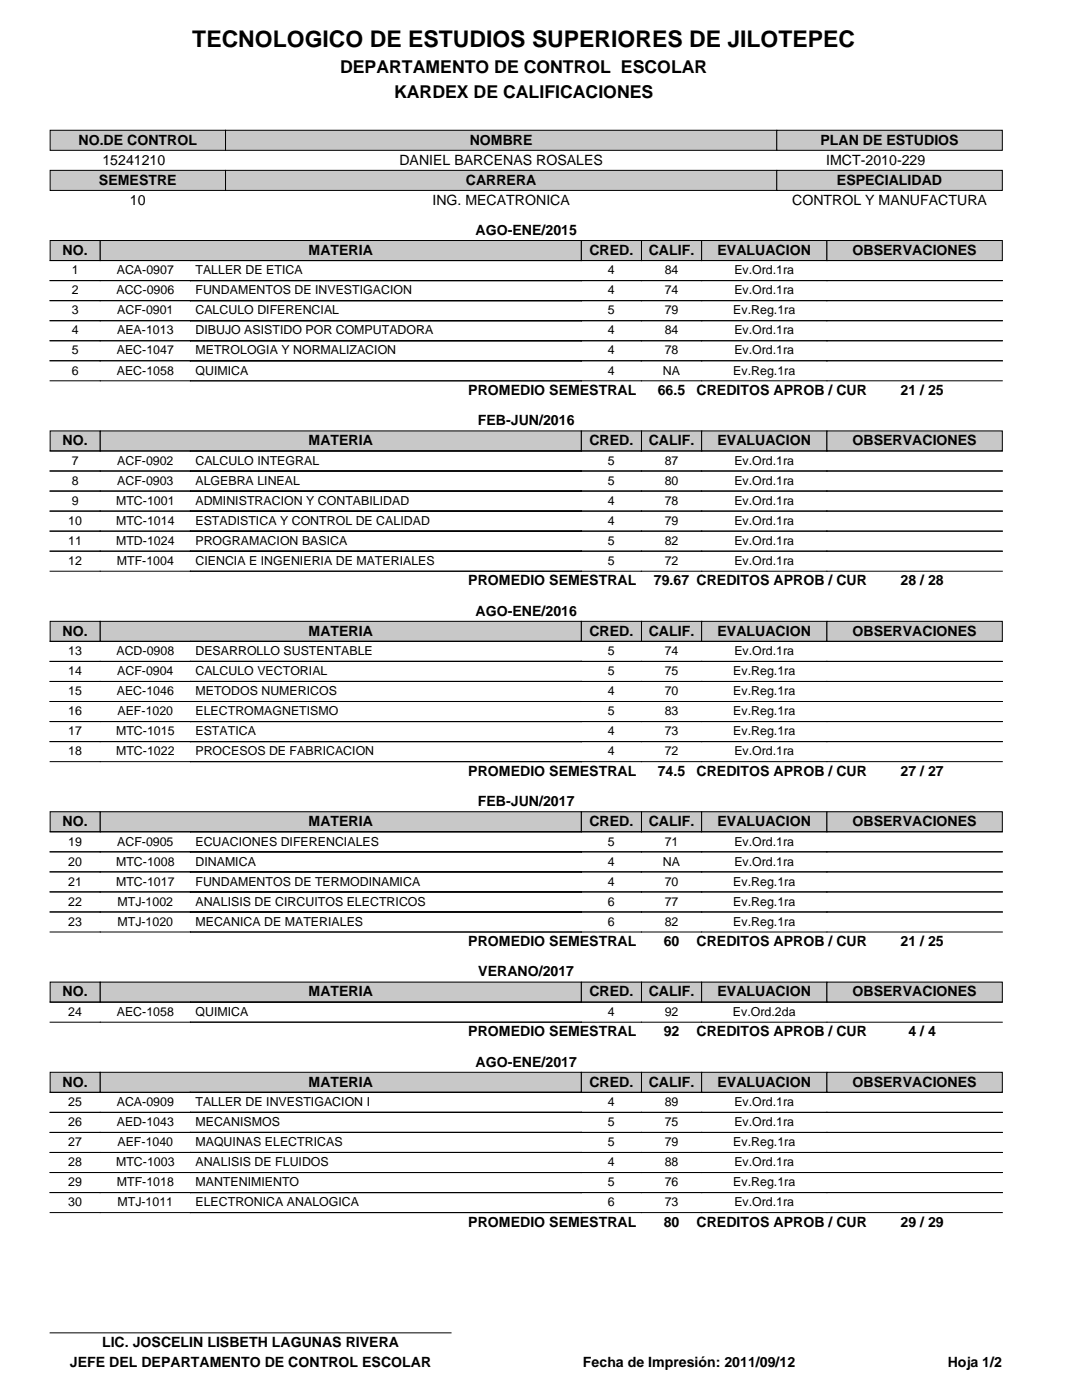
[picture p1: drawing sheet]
<svg xmlns="http://www.w3.org/2000/svg" width="216mm" height="279mm" viewBox="0 0 216 279" stroke-linecap="round" stroke-linejoin="round" font-family="sans-serif">
<defs><g id="words">
<text font-size="4.6" x="38.4" y="9.4">TECNOLOGICO DE ESTUDIOS SUPERIORES DE JILOTEPEC</text>
<g font-size="3.5">
<text x="67.8" y="14.6">DEPARTAMENTO DE CONTROL ESCOLAR</text>
<text x="78.6" y="19.6">KARDEX DE CALIFICACIONES</text>
</g>
<g font-size="2.8">
<text x="15.7" y="28.8">NO.DE CONTROL</text>
<text x="93.7" y="28.8">NOMBRE</text>
<text x="163.7" y="28.8">PLAN DE ESTUDIOS</text>
<text x="20.4" y="32.8">15241210</text>
<text x="79.7" y="32.8">DANIEL BARCENAS ROSALES</text>
<text x="164.9" y="32.8">IMCT-2010-229</text>
<text x="19.7" y="36.8">SEMESTRE</text>
<text x="25.9" y="40.8">10</text>
<text x="86.3" y="40.8">ING. MECATRONICA</text>
<text x="92.9" y="36.8">CARRERA</text>
<text x="158.1" y="40.8">CONTROL Y MANUFACTURA</text>
<text x="167" y="36.8">ESPECIALIDAD</text>
<text x="94.9" y="46.8">AGO-ENE/2015</text>
<text x="12.5" y="50.8">NO.</text>
<text x="61.6" y="50.8">MATERIA</text>
<text x="117.6" y="50.8">CRED.</text>
<text x="129.5" y="50.8">CALIF.</text>
<text x="143.2" y="50.8">EVALUACION</text>
<text x="170.1" y="50.8">OBSERVACIONES</text>
<text x="93.4" y="78.8">PROMEDIO SEMESTRAL</text>
<text x="131.3" y="78.8">66.5</text>
<text x="139" y="78.8">CREDITOS APROB / CUR</text>
<text x="179.7" y="78.8">21 / 25</text>
<text x="12.5" y="88.8">NO.</text>
<text x="61.6" y="88.8">MATERIA</text>
<text x="95.4" y="84.8">FEB-JUN/2016</text>
<text x="117.6" y="88.8">CRED.</text>
<text x="129.5" y="88.8">CALIF.</text>
<text x="143.2" y="88.8">EVALUACION</text>
<text x="170.1" y="88.8">OBSERVACIONES</text>
<text x="93.4" y="116.8">PROMEDIO SEMESTRAL</text>
<text x="130.5" y="116.8">79.67 CREDITOS APROB / CUR</text>
<text x="179.7" y="116.8">28 / 28</text>
<text x="94.9" y="122.8">AGO-ENE/2016</text>
<text x="12.5" y="126.8">NO.</text>
<text x="61.6" y="126.8">MATERIA</text>
<text x="117.6" y="126.8">CRED.</text>
<text x="129.5" y="126.8">CALIF.</text>
<text x="143.2" y="126.8">EVALUACION</text>
<text x="170.1" y="126.8">OBSERVACIONES</text>
<text x="93.4" y="154.8">PROMEDIO SEMESTRAL</text>
<text x="131.3" y="154.8">74.5</text>
<text x="139" y="154.8">CREDITOS APROB / CUR</text>
<text x="179.7" y="154.8">27 / 27</text>
<text x="95.4" y="160.8">FEB-JUN/2017</text>
<text x="12.5" y="164.8">NO.</text>
<text x="61.6" y="164.8">MATERIA</text>
<text x="117.6" y="164.8">CRED.</text>
<text x="129.5" y="164.8">CALIF.</text>
<text x="143.2" y="164.8">EVALUACION</text>
<text x="170.1" y="164.8">OBSERVACIONES</text>
<text x="93.4" y="188.8">PROMEDIO SEMESTRAL</text>
<text x="132.4" y="188.8">60</text>
<text x="139" y="188.8">CREDITOS APROB / CUR</text>
<text x="179.7" y="188.8">21 / 25</text>
<text x="95.4" y="194.8">VERANO/2017</text>
<text x="12.5" y="198.8">NO.</text>
<text x="61.6" y="198.8">MATERIA</text>
<text x="117.6" y="198.8">CRED.</text>
<text x="129.5" y="198.8">CALIF.</text>
<text x="143.2" y="198.8">EVALUACION</text>
<text x="170.1" y="198.8">OBSERVACIONES</text>
<text x="93.4" y="206.8">PROMEDIO SEMESTRAL</text>
<text x="132.4" y="206.8">92</text>
<text x="139" y="206.8">CREDITOS APROB / CUR</text>
<text x="181.3" y="206.8">4 / 4</text>
<text x="94.9" y="212.8">AGO-ENE/2017</text>
<text x="12.5" y="216.8">NO.</text>
<text x="61.6" y="216.8">MATERIA</text>
<text x="117.6" y="216.8">CRED.</text>
<text x="129.5" y="216.8">CALIF.</text>
<text x="143.2" y="216.8">EVALUACION</text>
<text x="170.1" y="216.8">OBSERVACIONES</text>
<text x="93.4" y="244.8">PROMEDIO SEMESTRAL</text>
<text x="132.4" y="244.8">80</text>
<text x="139" y="244.8">CREDITOS APROB / CUR</text>
<text x="179.7" y="244.8">29 / 29</text>
<text x="20.4" y="268.8">LIC. JOSCELIN LISBETH LAGUNAS RIVERA</text>
<text x="13.9" y="272.8">JEFE DEL DEPARTAMENTO DE CONTROL ESCOLAR</text>
<text x="116.3" y="272.8">Fecha de Impresión: 2011/09/12</text>
<text x="189.1" y="272.8">Hoja 1/2</text>
</g>
<g font-size="2.5">
<text x="14.3" y="54.7">1</text>
<text x="14.3" y="58.7">2</text>
<text x="23.2" y="58.7">ACC-0906</text>
<text x="23.3" y="54.7">ACA-0907</text>
<text x="39" y="54.7">TALLER DE ETICA</text>
<text x="39" y="58.7">FUNDAMENTOS DE INVESTIGACION</text>
<text x="121.3" y="54.7">4</text>
<text x="121.3" y="58.7">4</text>
<text x="132.6" y="54.7">84</text>
<text x="132.6" y="58.7">74</text>
<text x="146.5" y="54.7">Ev.Ord.1ra</text>
<text x="146.5" y="58.7">Ev.Ord.1ra</text>
<text x="14.3" y="62.7">3</text>
<text x="23.4" y="62.7">ACF-0901</text>
<text x="39" y="62.7">CALCULO DIFERENCIAL</text>
<text x="121.3" y="62.7">5</text>
<text x="132.6" y="62.7">79</text>
<text x="146.3" y="62.7">Ev.Reg.1ra</text>
<text x="14.3" y="66.7">4</text>
<text x="14.3" y="70.7">5</text>
<text x="23.3" y="70.7">AEC-1047</text>
<text x="23.4" y="66.7">AEA-1013</text>
<text x="39" y="66.7">DIBUJO ASISTIDO POR COMPUTADORA</text>
<text x="39" y="70.7">METROLOGIA Y NORMALIZACION</text>
<text x="121.3" y="66.7">4</text>
<text x="121.3" y="70.7">4</text>
<text x="132.6" y="66.7">84</text>
<text x="132.6" y="70.7">78</text>
<text x="146.5" y="66.7">Ev.Ord.1ra</text>
<text x="146.5" y="70.7">Ev.Ord.1ra</text>
<text x="14.3" y="74.7">6</text>
<text x="23.3" y="74.7">AEC-1058</text>
<text x="39" y="74.7">QUIMICA</text>
<text x="121.3" y="74.7">4</text>
<text x="132.3" y="74.7">NA</text>
<text x="146.3" y="74.7">Ev.Reg.1ra</text>
<text x="14.3" y="92.7">7</text>
<text x="23.4" y="92.7">ACF-0902</text>
<text x="39" y="92.7">CALCULO INTEGRAL</text>
<text x="121.3" y="92.7">5</text>
<text x="132.6" y="92.7">87</text>
<text x="146.5" y="92.7">Ev.Ord.1ra</text>
<text x="14.3" y="96.7">8</text>
<text x="14.3" y="100.7">9</text>
<text x="23.2" y="100.7">MTC-1001</text>
<text x="23.4" y="96.7">ACF-0903</text>
<text x="39" y="96.7">ALGEBRA LINEAL</text>
<text x="39" y="100.7">ADMINISTRACION Y CONTABILIDAD</text>
<text x="121.3" y="96.7">5</text>
<text x="121.3" y="100.7">4</text>
<text x="132.6" y="96.7">80</text>
<text x="132.6" y="100.7">78</text>
<text x="146.5" y="96.7">Ev.Ord.1ra</text>
<text x="146.5" y="100.7">Ev.Ord.1ra</text>
<text x="13.6" y="104.7">10</text>
<text x="23.2" y="104.7">MTC-1014</text>
<text x="39" y="104.7">ESTADISTICA Y CONTROL DE CALIDAD</text>
<text x="121.3" y="104.7">4</text>
<text x="132.6" y="104.7">79</text>
<text x="146.5" y="104.7">Ev.Ord.1ra</text>
<text x="13.6" y="108.7">11</text>
<text x="13.6" y="112.7">12</text>
<text x="23.2" y="108.7">MTD-1024</text>
<text x="23.3" y="112.7">MTF-1004</text>
<text x="39" y="108.7">PROGRAMACION BASICA</text>
<text x="39" y="112.7">CIENCIA E INGENIERIA DE MATERIALES</text>
<text x="121.3" y="108.7">5</text>
<text x="121.3" y="112.7">5</text>
<text x="132.6" y="108.7">82</text>
<text x="132.6" y="112.7">72</text>
<text x="146.5" y="108.7">Ev.Ord.1ra</text>
<text x="146.5" y="112.7">Ev.Ord.1ra</text>
<text x="13.6" y="130.7">13</text>
<text x="23.2" y="130.7">ACD-0908</text>
<text x="39" y="130.7">DESARROLLO SUSTENTABLE</text>
<text x="121.3" y="130.7">5</text>
<text x="132.6" y="130.7">74</text>
<text x="146.5" y="130.7">Ev.Ord.1ra</text>
<text x="13.6" y="134.7">14</text>
<text x="23.4" y="134.7">ACF-0904</text>
<text x="39" y="134.7">CALCULO VECTORIAL</text>
<text x="121.3" y="134.7">5</text>
<text x="132.6" y="134.7">75</text>
<text x="146.3" y="134.7">Ev.Reg.1ra</text>
<text x="13.6" y="138.7">15</text>
<text x="13.6" y="142.7">16</text>
<text x="23.3" y="138.7">AEC-1046</text>
<text x="23.4" y="142.7">AEF-1020</text>
<text x="39" y="138.7">METODOS NUMERICOS</text>
<text x="39" y="142.7">ELECTROMAGNETISMO</text>
<text x="121.3" y="138.7">4</text>
<text x="121.3" y="142.7">5</text>
<text x="132.6" y="138.7">70</text>
<text x="132.6" y="142.7">83</text>
<text x="146.3" y="138.7">Ev.Reg.1ra</text>
<text x="146.3" y="142.7">Ev.Reg.1ra</text>
<text x="13.6" y="146.7">17</text>
<text x="23.2" y="146.7">MTC-1015</text>
<text x="39" y="146.7">ESTATICA</text>
<text x="121.3" y="146.7">4</text>
<text x="132.6" y="146.7">73</text>
<text x="146.3" y="146.7">Ev.Reg.1ra</text>
<text x="13.6" y="150.7">18</text>
<text x="23.2" y="150.7">MTC-1022</text>
<text x="39" y="150.7">PROCESOS DE FABRICACION</text>
<text x="121.3" y="150.7">4</text>
<text x="132.6" y="150.7">72</text>
<text x="146.5" y="150.7">Ev.Ord.1ra</text>
<text x="13.6" y="168.7">19</text>
<text x="13.6" y="172.7">20</text>
<text x="23.2" y="172.7">MTC-1008</text>
<text x="23.4" y="168.7">ACF-0905</text>
<text x="39" y="168.7">ECUACIONES DIFERENCIALES</text>
<text x="39" y="172.7">DINAMICA</text>
<text x="121.3" y="168.7">5</text>
<text x="121.3" y="172.7">4</text>
<text x="132.3" y="172.7">NA</text>
<text x="132.6" y="168.7">71</text>
<text x="146.5" y="168.7">Ev.Ord.1ra</text>
<text x="146.5" y="172.7">Ev.Ord.1ra</text>
<text x="13.6" y="176.7">21</text>
<text x="23.2" y="176.7">MTC-1017</text>
<text x="39" y="176.7">FUNDAMENTOS DE TERMODINAMICA</text>
<text x="121.3" y="176.7">4</text>
<text x="132.6" y="176.7">70</text>
<text x="146.3" y="176.7">Ev.Reg.1ra</text>
<text x="13.6" y="180.7">22</text>
<text x="13.6" y="184.7">23</text>
<text x="23.4" y="180.7">MTJ-1002</text>
<text x="23.4" y="184.7">MTJ-1020</text>
<text x="39" y="180.7">ANALISIS DE CIRCUITOS ELECTRICOS</text>
<text x="39" y="184.7">MECANICA DE MATERIALES</text>
<text x="121.3" y="180.7">6</text>
<text x="121.3" y="184.7">6</text>
<text x="132.6" y="180.7">77</text>
<text x="132.6" y="184.7">82</text>
<text x="146.3" y="180.7">Ev.Reg.1ra</text>
<text x="146.3" y="184.7">Ev.Reg.1ra</text>
<text x="13.6" y="202.7">24</text>
<text x="23.3" y="202.7">AEC-1058</text>
<text x="39" y="202.7">QUIMICA</text>
<text x="121.3" y="202.7">4</text>
<text x="132.6" y="202.7">92</text>
<text x="146.3" y="202.7">Ev.Ord.2da</text>
<text x="13.6" y="220.7">25</text>
<text x="23.3" y="220.7">ACA-0909</text>
<text x="39" y="220.7">TALLER DE INVESTIGACION I</text>
<text x="121.3" y="220.7">4</text>
<text x="132.6" y="220.7">89</text>
<text x="146.5" y="220.7">Ev.Ord.1ra</text>
<text x="13.6" y="224.7">26</text>
<text x="23.3" y="224.7">AED-1043</text>
<text x="39" y="224.7">MECANISMOS</text>
<text x="121.3" y="224.7">5</text>
<text x="132.6" y="224.7">75</text>
<text x="146.5" y="224.7">Ev.Ord.1ra</text>
<text x="13.6" y="228.7">27</text>
<text x="13.6" y="232.7">28</text>
<text x="23.2" y="232.7">MTC-1003</text>
<text x="23.4" y="228.7">AEF-1040</text>
<text x="39" y="228.7">MAQUINAS ELECTRICAS</text>
<text x="39" y="232.7">ANALISIS DE FLUIDOS</text>
<text x="121.3" y="228.7">5</text>
<text x="121.3" y="232.7">4</text>
<text x="132.6" y="228.7">79</text>
<text x="132.6" y="232.7">88</text>
<text x="146.3" y="228.7">Ev.Reg.1ra</text>
<text x="146.5" y="232.7">Ev.Ord.1ra</text>
<text x="13.6" y="236.7">29</text>
<text x="23.3" y="236.7">MTF-1018</text>
<text x="39" y="236.7">MANTENIMIENTO</text>
<text x="121.3" y="236.7">5</text>
<text x="132.6" y="236.7">76</text>
<text x="146.3" y="236.7">Ev.Reg.1ra</text>
<text x="13.6" y="240.7">30</text>
<text x="23.4" y="240.7">MTJ-1011</text>
<text x="39" y="240.7">ELECTRONICA ANALOGICA</text>
<text x="121.3" y="240.7">6</text>
<text x="132.6" y="240.7">73</text>
<text x="146.5" y="240.7">Ev.Ord.1ra</text>
</g>
</g></defs>
<g fill="#c8c8c8" stroke="#000" stroke-width=".2">
<path d="M10 26h35v4h-35z"/>
<path d="M45 26h110v4h-110z"/>
<path d="M155 26h45v4h-45z"/>
<path d="M10 34h35v4h-35z"/>
<path d="M45 34h110v4h-110z"/>
<path d="M155 34h45v4h-45z"/>
<path d="M10 48h10v4h-10z"/>
<path d="M20 48h96v4h-96z"/>
<path d="M116 48h12v4h-12z"/>
<path d="M128 48h12v4h-12z"/>
<path d="M140 48h25v4h-25z"/>
<path d="M165 48h35v4h-35z"/>
</g>
<path d="M10 52h190M10 56h190M10 60h190M10 64h190M10 68h190M10 72h190M10 76h190" fill="none" stroke="#000" stroke-width=".2"/>
<g fill="#c8c8c8" stroke="#000" stroke-width=".2">
<path d="M10 86h10v4h-10z"/>
<path d="M20 86h96v4h-96z"/>
<path d="M116 86h12v4h-12z"/>
<path d="M128 86h12v4h-12z"/>
<path d="M140 86h25v4h-25z"/>
<path d="M165 86h35v4h-35z"/>
</g>
<path d="M10 90h190M10 94h190M10 98h190M10 102h190M10 106h190M10 110h190M10 114h190" fill="none" stroke="#000" stroke-width=".2"/>
<g fill="#c8c8c8" stroke="#000" stroke-width=".2">
<path d="M10 124h10v4h-10z"/>
<path d="M20 124h96v4h-96z"/>
<path d="M116 124h12v4h-12z"/>
<path d="M128 124h12v4h-12z"/>
<path d="M140 124h25v4h-25z"/>
<path d="M165 124h35v4h-35z"/>
</g>
<path d="M10 128h190M10 132h190M10 136h190M10 140h190M10 144h190M10 148h190M10 152h190" fill="none" stroke="#000" stroke-width=".2"/>
<g fill="#c8c8c8" stroke="#000" stroke-width=".2">
<path d="M10 162h10v4h-10z"/>
<path d="M20 162h96v4h-96z"/>
<path d="M116 162h12v4h-12z"/>
<path d="M128 162h12v4h-12z"/>
<path d="M140 162h25v4h-25z"/>
<path d="M165 162h35v4h-35z"/>
</g>
<path d="M10 166h190M10 170h190M10 174h190M10 178h190M10 182h190M10 186h190" fill="none" stroke="#000" stroke-width=".2"/>
<g fill="#c8c8c8" stroke="#000" stroke-width=".2">
<path d="M10 196h10v4h-10z"/>
<path d="M20 196h96v4h-96z"/>
<path d="M116 196h12v4h-12z"/>
<path d="M128 196h12v4h-12z"/>
<path d="M140 196h25v4h-25z"/>
<path d="M165 196h35v4h-35z"/>
</g>
<path d="M10 200h190M10 204h190" fill="none" stroke="#000" stroke-width=".2"/>
<g fill="#c8c8c8" stroke="#000" stroke-width=".2">
<path d="M10 214h10v4h-10z"/>
<path d="M20 214h96v4h-96z"/>
<path d="M116 214h12v4h-12z"/>
<path d="M128 214h12v4h-12z"/>
<path d="M140 214h25v4h-25z"/>
<path d="M165 214h35v4h-35z"/>
</g>
<path d="M10 218h190M10 222h190M10 226h190M10 230h190M10 234h190M10 238h190M10 242h190M10 266h80" fill="none" stroke="#000" stroke-width=".2"/>
<use href="#words"/>
</svg>
